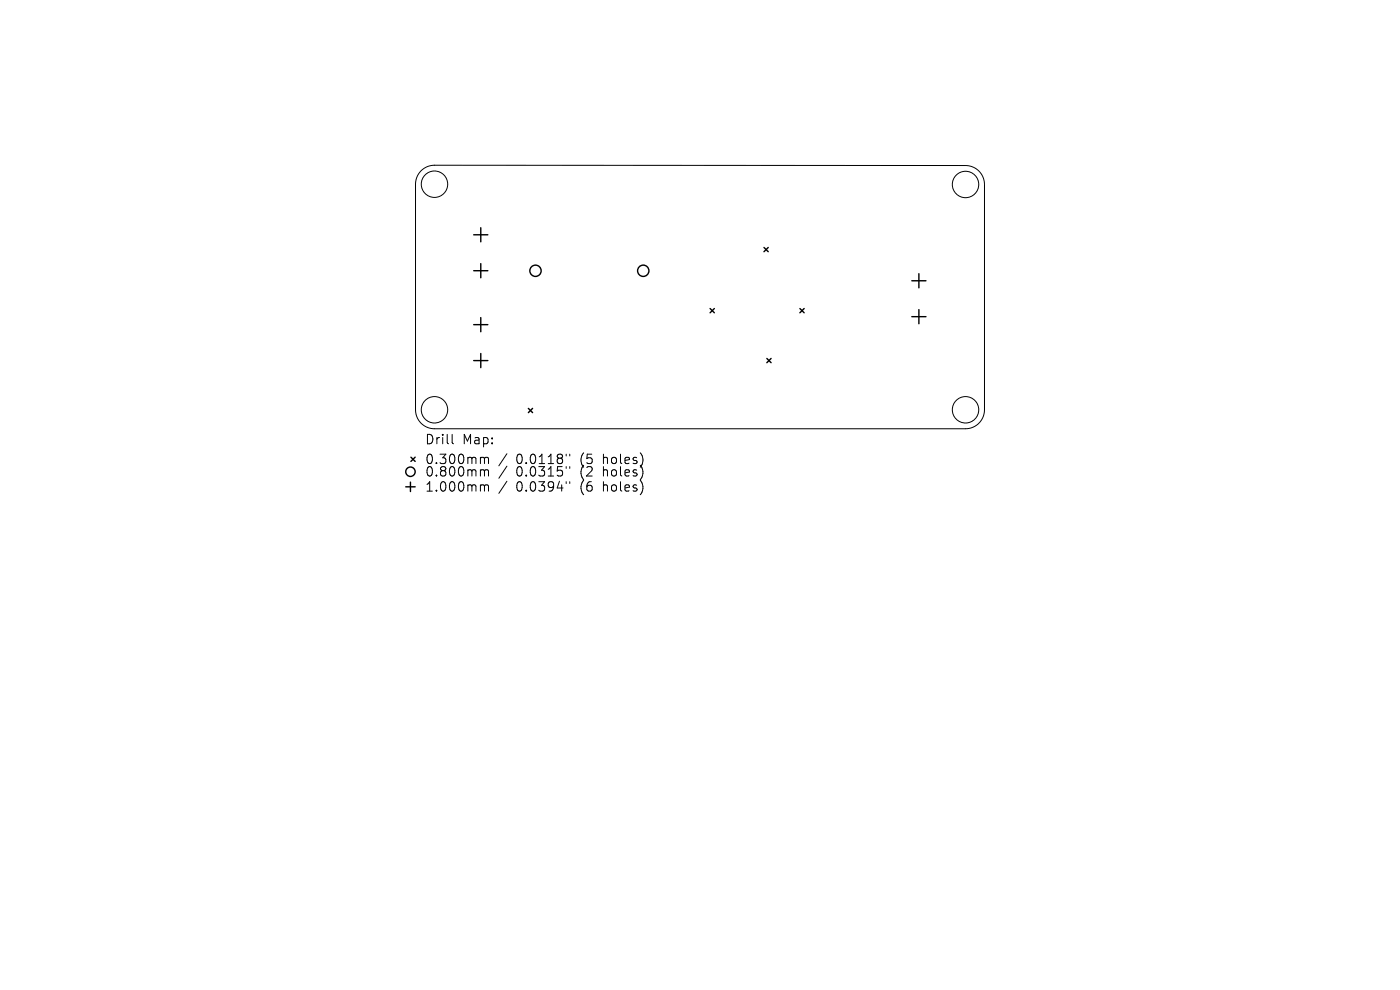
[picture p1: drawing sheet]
<svg xmlns="http://www.w3.org/2000/svg" width="297mm" height="210mm" viewBox="0 0 297 210" stroke-linecap="round" stroke-linejoin="round" font-family="sans-serif">
<defs><g id="words">
<g font-size="2.8">
<text x="90.1" y="94.5">Drill</text>
<text x="98.1" y="94.5">Map:</text>
<text x="90.1" y="98.7">0.300mm</text>
<text x="90.1" y="101.4">0.800mm</text>
<text x="109.5" y="98.7">0.0118&quot;</text>
<text x="109.5" y="101.4">0.0315&quot;</text>
<text x="123.2" y="98.7">(5</text>
<text x="123.2" y="101.4">(2</text>
<text x="128.2" y="98.7">holes)</text>
<text x="128.2" y="101.4">holes)</text>
<text x="90.1" y="104.6">1.000mm</text>
<text x="109.5" y="104.6">0.0394&quot;</text>
<text x="123.2" y="104.6">(6</text>
<text x="128.2" y="104.6">holes)</text>
</g>
</g></defs>
<g fill="none" stroke="#000" stroke-width=".21">
<path d="M89.3 36.2a4 4 0 0 1 2.9-1.1h112.6a4 4 0 0 1 4.1 4v47.8a4 4 0 0 1-4.1 4.1h-112.6a4 4 0 0 1-4.1-4.1v-47.8a4 4 0 0 1 1.2-2.9zM95.9 92.1v1.8l.3 .2M102.2 97h.3l.3 .3M102.2 99.6l.5 .1 .1 .2M102.8 97.3l.3-.3 .4 .1 .1 1.2M102.8 97.3v1M102.8 99.9v1.1M102.8 99.9l.3-.3 .4 .1 .1 1.3M107.5 96.2l-1.7 2.6M107.5 98.9l-1.7 2.6M120.1 96.3v.4M120.1 99v.4"/>
<path d="M120.9 96.3v.4M120.9 99v.4M102.2 102.8l.5 .1 .1 .2M102.8 103.1v1.1M102.8 103.1l.3-.3 .4 .1 .1 1.3M107.5 102.1l-1.7 2.6M120.1 102.2v.4M120.9 102.2v.4"/>
<circle cx="92.2" cy="39.1" r="2.8"/>
<circle cx="204.8" cy="39.1" r="2.8"/>
<circle cx="92.2" cy="86.9" r="2.8"/>
<circle cx="204.8" cy="86.9" r="2.8"/>
</g>
<g fill="none" stroke="#000" stroke-width=".3">
<path d="M100.5 49.8h3M100.5 57.4h3M102 48.3v3M102 55.9v3M162.1 52.5l.9 .9M163 52.5l-.9 .9M193.4 59.6h3M194.9 58.1v3M100.5 68.9h3M100.5 76.5h3M102 67.4v3M102 75v3"/>
<path d="M150.6 65.4l.9 .9M151.5 65.4l-.9 .9M162.7 76l.9 .9M163.6 76l-.9 .9M169.7 65.4l.9 .9M170.6 65.4l-.9 .9M193.4 67.2h3M194.9 65.7v3M87.2 97l.9 .9M88.1 97l-.9 .9M112.1 86.6l.9 .9M113 86.6l-.9 .9"/>
<path d="M86.1 103.3h2M87.1 102.3v2"/>
<circle cx="113.6" cy="57.4" r="1.2"/>
<circle cx="136.5" cy="57.4" r="1.2"/>
<circle cx="87.1" cy="100.1" r="1"/>
</g>
<use href="#words"/>
</svg>
